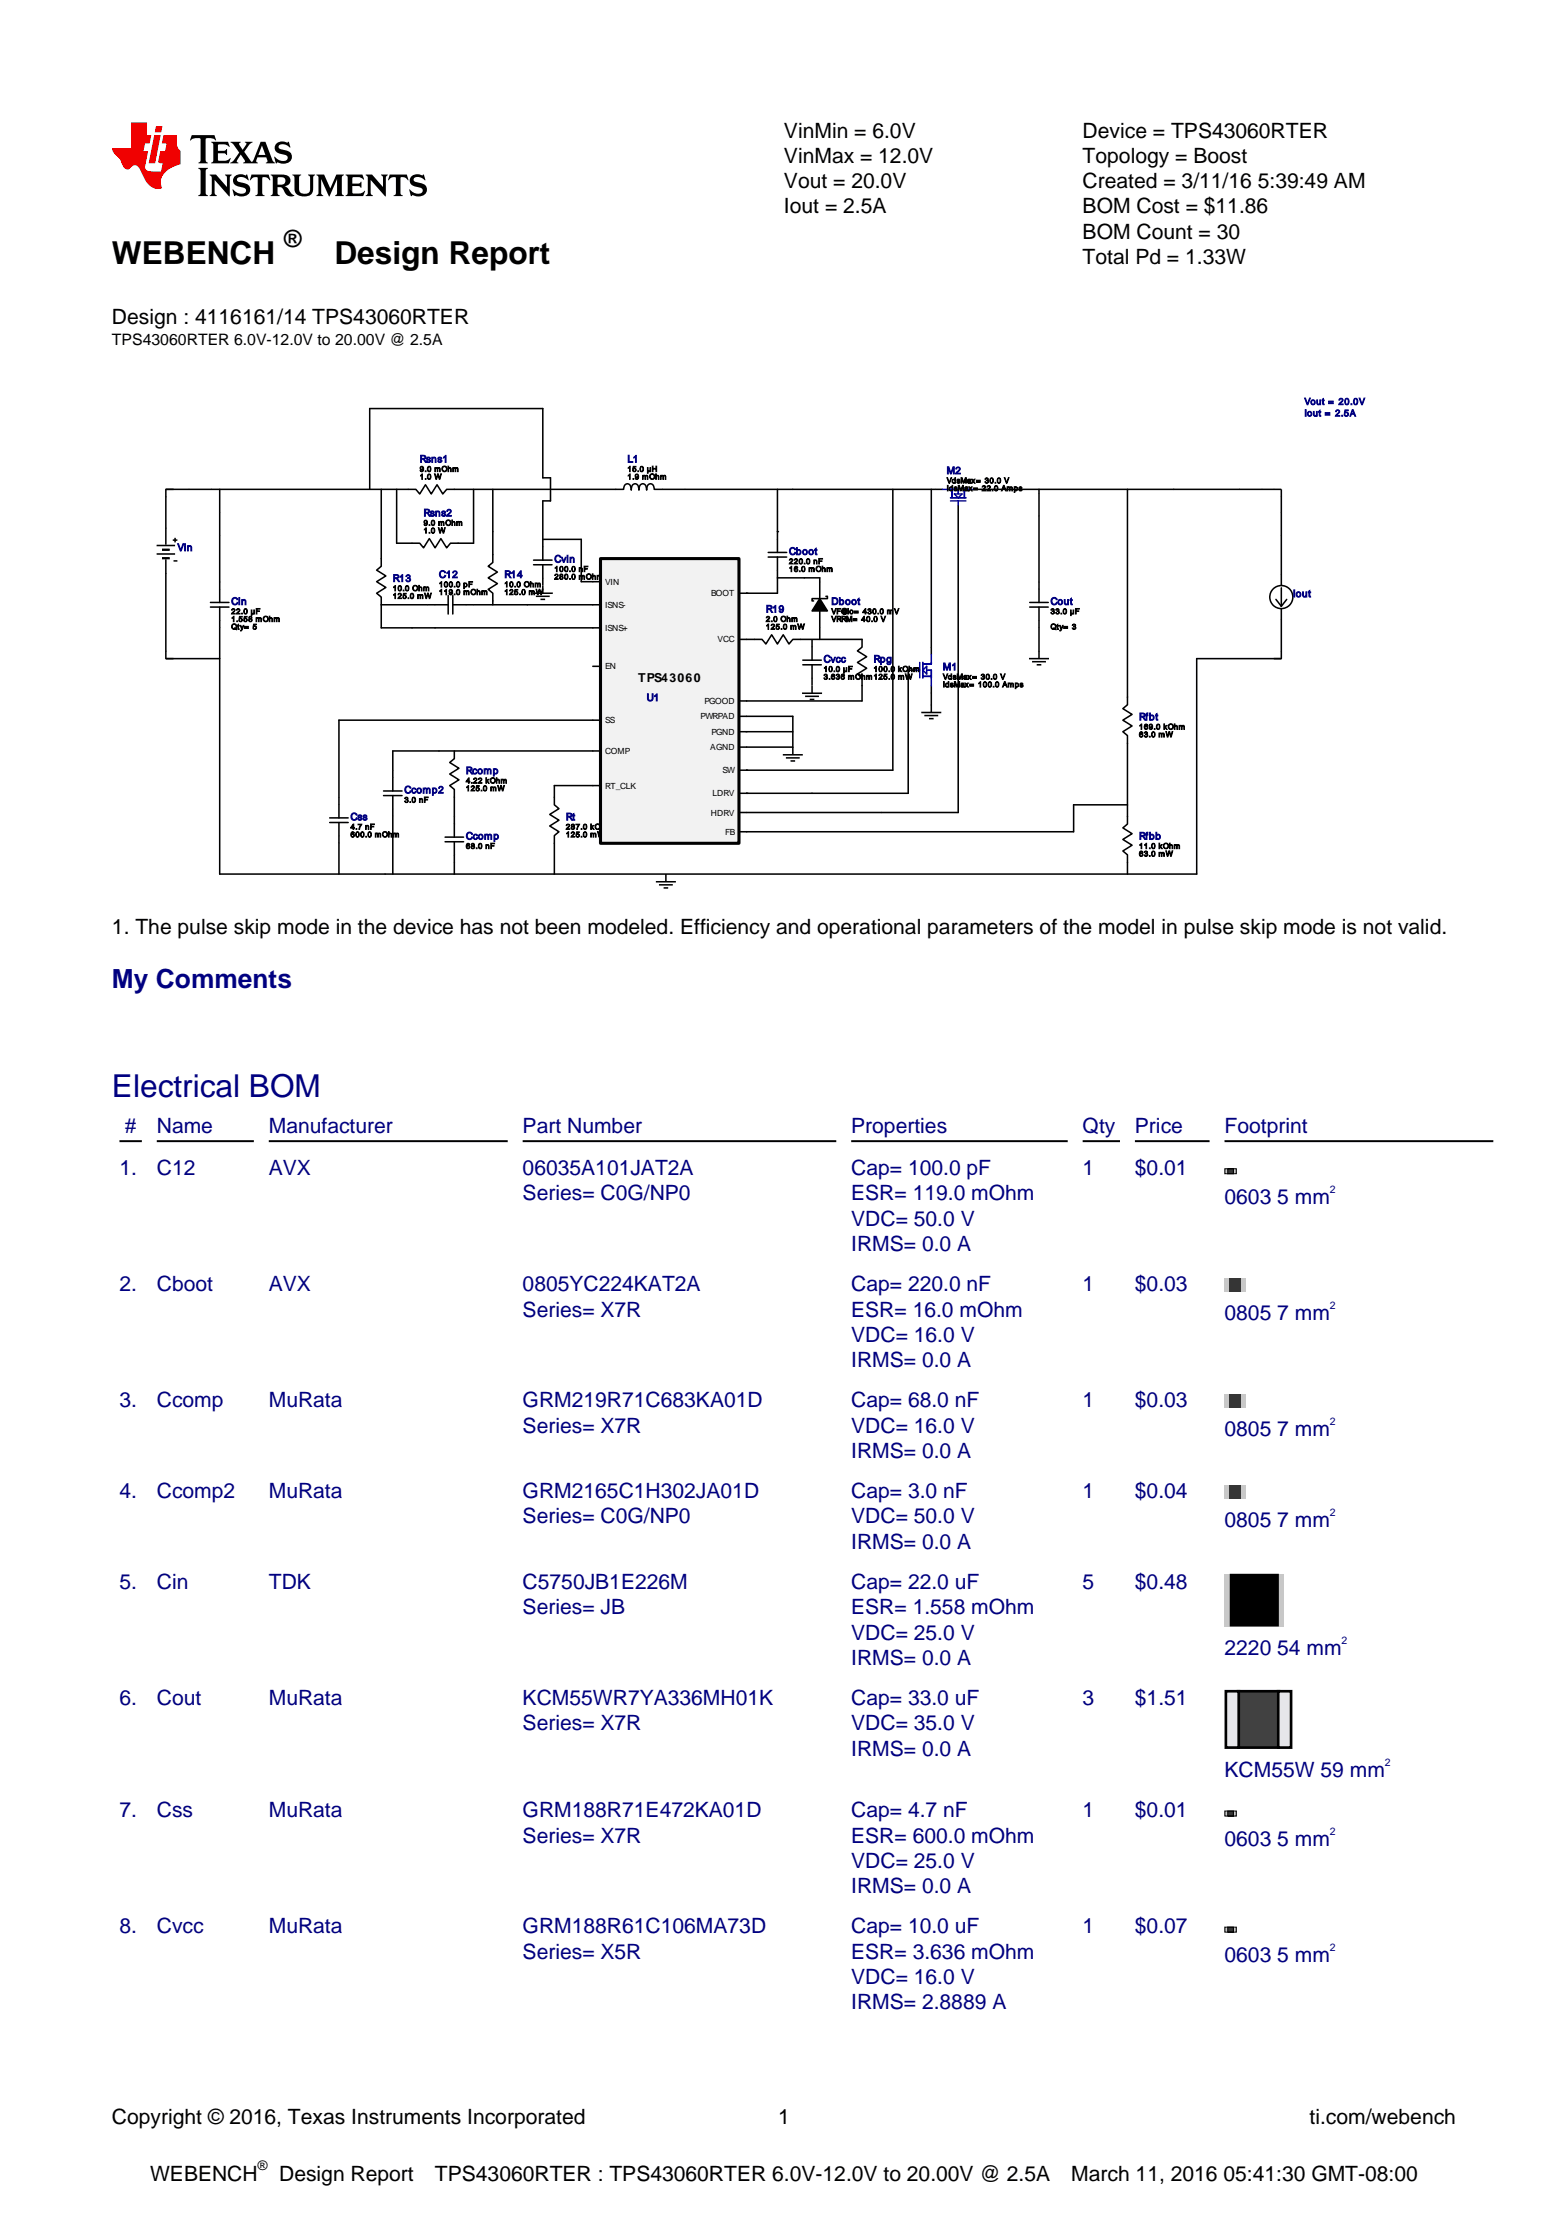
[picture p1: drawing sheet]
<svg xmlns="http://www.w3.org/2000/svg" width="210mm" height="297mm" viewBox="0 0 210 297" stroke-linecap="round" stroke-linejoin="round" font-family="sans-serif">
<defs><g id="words">
<g font-size="4.2">
<text x="15" y="35.3">WEBENCH</text>
<text x="44.8" y="35.3">Design Report</text>
</g>
<text font-size="4.2" fill="#000080" x="15" y="146.8">Electrical BOM</text>
<text font-size="3.5" fill="#008" x="15" y="132.3">My Comments</text>
<text font-size="3.2" x="38" y="33">®</text>
<g font-size="2.8">
<text x="105" y="18.4">VinMin = 6.0V</text>
<text x="105" y="21.8">VinMax = 12.0V</text>
<text x="145" y="18.4">Device = TPS43060RTER</text>
<text x="145" y="21.8">Topology = Boost</text>
<text x="105" y="25.2">Vout = 20.0V</text>
<text x="105" y="28.6">Iout = 2.5A</text>
<text x="145" y="25.2">Created = 3/11/16 5:39:49 AM</text>
<text x="145" y="28.6">BOM Cost = $11.86</text>
<text x="145" y="32">BOM Count = 30</text>
<text x="145" y="35.3">Total Pd = 1.33W</text>
<text x="15" y="43.4">Design : 4116161/14 TPS43060RTER</text>
<text x="15" y="125.1">1. The pulse skip mode in the device has not been modeled. Efficiency and operational parameters of the model in pulse skip mode is not valid.</text>
<text x="15" y="284.4">Copyright © 2016, Texas Instruments Incorporated</text>
<text x="104.2" y="284.4">1</text>
<text x="175.4" y="284.4">ti.com/webench</text>
<text x="20.1" y="292">WEBENCH</text>
<text x="37.4" y="292">Design Report</text>
<text x="58.2" y="292">TPS43060RTER : TPS43060RTER 6.0V-12.0V to 20.00V @ 2.5A</text>
<text x="143.5" y="292">March 11, 2016 05:41:30 GMT-08:00</text>
</g>
<g font-size="2.8" fill="#000080">
<text x="16.7" y="151.7">#</text>
<text x="21" y="151.7">Name</text>
<text x="36" y="151.7">Manufacturer</text>
<text x="70" y="151.7">Part Number</text>
<text x="114" y="151.7">Properties</text>
<text x="145" y="151.7">Qty</text>
<text x="152" y="151.7">Price</text>
<text x="164" y="151.7">Footprint</text>
<text x="16" y="157.4">1.</text>
<text x="21" y="157.4">C12</text>
<text x="36" y="157.4">AVX</text>
<text x="70" y="157.4">06035A101JAT2A</text>
<text x="70" y="160.7">Series= C0G/NP0</text>
<text x="114" y="157.4">Cap= 100.0 pF</text>
<text x="114" y="160.7">ESR= 119.0 mOhm</text>
<text x="145" y="157.4">1</text>
<text x="152" y="157.4">$0.01</text>
<text x="164" y="161.2">0603 5 mm</text>
<text x="114" y="164.1">VDC= 50.0 V</text>
<text x="114" y="167.5">IRMS= 0.0 A</text>
<text x="16" y="172.9">2.</text>
<text x="21" y="172.9">Cboot</text>
<text x="36" y="172.9">AVX</text>
<text x="70" y="172.9">0805YC224KAT2A</text>
<text x="114" y="172.9">Cap= 220.0 nF</text>
<text x="145" y="172.9">1</text>
<text x="152" y="172.9">$0.03</text>
<text x="70" y="176.3">Series= X7R</text>
<text x="114" y="176.3">ESR= 16.0 mOhm</text>
<text x="114" y="179.7">VDC= 16.0 V</text>
<text x="164" y="176.7">0805 7 mm</text>
<text x="114" y="183.1">IRMS= 0.0 A</text>
<text x="16" y="188.4">3.</text>
<text x="21" y="188.4">Ccomp</text>
<text x="36" y="188.4">MuRata</text>
<text x="70" y="188.4">GRM219R71C683KA01D</text>
<text x="70" y="191.8">Series= X7R</text>
<text x="114" y="188.4">Cap= 68.0 nF</text>
<text x="114" y="191.8">VDC= 16.0 V</text>
<text x="145" y="188.4">1</text>
<text x="152" y="188.4">$0.03</text>
<text x="114" y="195.2">IRMS= 0.0 A</text>
<text x="164" y="192.3">0805 7 mm</text>
<text x="16" y="200.6">4.</text>
<text x="21" y="200.6">Ccomp2</text>
<text x="36" y="200.6">MuRata</text>
<text x="70" y="200.6">GRM2165C1H302JA01D</text>
<text x="70" y="204">Series= C0G/NP0</text>
<text x="114" y="200.6">Cap= 3.0 nF</text>
<text x="114" y="204">VDC= 50.0 V</text>
<text x="145" y="200.6">1</text>
<text x="152" y="200.6">$0.04</text>
<text x="114" y="207.4">IRMS= 0.0 A</text>
<text x="164" y="204.5">0805 7 mm</text>
<text x="16" y="212.8">5.</text>
<text x="21" y="212.8">Cin</text>
<text x="36" y="212.8">TDK</text>
<text x="70" y="212.8">C5750JB1E226M</text>
<text x="114" y="212.8">Cap= 22.0 uF</text>
<text x="145" y="212.8">5</text>
<text x="152" y="212.8">$0.48</text>
<text x="70" y="216.2">Series= JB</text>
<text x="114" y="216.2">ESR= 1.558 mOhm</text>
<text x="114" y="219.5">VDC= 25.0 V</text>
<text x="164" y="221.6">2220 54 mm</text>
<text x="114" y="222.9">IRMS= 0.0 A</text>
<text x="16" y="228.3">6.</text>
<text x="21" y="228.3">Cout</text>
<text x="36" y="228.3">MuRata</text>
<text x="70" y="228.3">KCM55WR7YA336MH01K</text>
<text x="70" y="231.7">Series= X7R</text>
<text x="114" y="228.3">Cap= 33.0 uF</text>
<text x="114" y="231.7">VDC= 35.0 V</text>
<text x="145" y="228.3">3</text>
<text x="152" y="228.3">$1.51</text>
<text x="114" y="235.1">IRMS= 0.0 A</text>
<text x="164" y="238">KCM55W 59 mm</text>
<text x="16" y="243.4">7.</text>
<text x="21" y="243.4">Css</text>
<text x="36" y="243.4">MuRata</text>
<text x="70" y="243.4">GRM188R71E472KA01D</text>
<text x="114" y="243.4">Cap= 4.7 nF</text>
<text x="145" y="243.4">1</text>
<text x="152" y="243.4">$0.01</text>
<text x="70" y="246.7">Series= X7R</text>
<text x="114" y="246.7">ESR= 600.0 mOhm</text>
<text x="114" y="250.1">VDC= 25.0 V</text>
<text x="164" y="247.2">0603 5 mm</text>
<text x="114" y="253.5">IRMS= 0.0 A</text>
<text x="16" y="258.9">8.</text>
<text x="21" y="258.9">Cvcc</text>
<text x="36" y="258.9">MuRata</text>
<text x="70" y="258.9">GRM188R61C106MA73D</text>
<text x="70" y="262.3">Series= X5R</text>
<text x="114" y="258.9">Cap= 10.0 uF</text>
<text x="114" y="262.3">ESR= 3.636 mOhm</text>
<text x="145" y="258.9">1</text>
<text x="152" y="258.9">$0.07</text>
<text x="164" y="262.7">0603 5 mm</text>
<text x="114" y="265.7">VDC= 16.0 V</text>
<text x="114" y="269.1">IRMS= 2.8889 A</text>
</g>
<text font-size="2.1" x="15" y="46.2">TPS43060RTER 6.0V-12.0V to 20.00V @ 2.5A</text>
<text font-size="1.8" x="34.5" y="290.6">®</text>
<text font-size="1.6" x="85.5" y="91.4">TPS43060</text>
<g font-size="1.4" fill="#000080">
<text x="178.1" y="159.7">2</text>
<text x="178.1" y="175.3">2</text>
<text x="178.1" y="190.8">2</text>
<text x="178.1" y="203">2</text>
<text x="179.7" y="220.2">2</text>
<text x="185.5" y="236.5">2</text>
<text x="178.1" y="245.7">2</text>
<text x="178.1" y="261.3">2</text>
</g>
<g font-size="1.3" fill="#000080">
<text x="56.2" y="61.9">Rsns1</text>
<text x="84" y="61.9">L1</text>
<text x="126.8" y="63.5">M2</text>
<text x="56.7" y="69.1">Rsns2</text>
<text x="23.8" y="73.8">Vin</text>
<text x="52.6" y="77.9">R13</text>
<text x="58.8" y="77.4">C12</text>
<text x="67.5" y="77.4">R14</text>
<text x="74.2" y="75.3">Cvin</text>
<text x="105.7" y="74.3">Cboot</text>
<text x="31" y="81">Cin</text>
<text x="102.6" y="82">R19</text>
<text x="111.3" y="81">Dboot</text>
<text x="140.7" y="81">Cout</text>
<text x="173.2" y="80">Iout</text>
<text x="110.3" y="88.7">Cvcc</text>
<text x="117" y="88.7">Rpg</text>
<text x="126.3" y="89.7">M1</text>
<text x="86.6" y="93.9">U1</text>
<text x="152.5" y="96.4">Rfbt</text>
<text x="54.2" y="106.2">Ccomp2</text>
<text x="62.4" y="103.6">Rcomp</text>
<text x="46.9" y="109.8">Css</text>
<text x="62.4" y="112.4">Ccomp</text>
<text x="75.8" y="109.8">Rt</text>
<text x="152.5" y="112.4">Rfbb</text>
</g>
<g font-size="1.2" fill="#000080">
<text x="174.7" y="54.2">Vout = 20.0V</text>
<text x="174.7" y="55.7">Iout = 2.5A</text>
</g>
<g font-size="1.1">
<text x="81" y="81.4">ISNS-</text>
<text x="81" y="78.3">VIN</text>
<text x="95.2" y="79.8">BOOT</text>
<text x="81" y="84.5">ISNS+</text>
<text x="81" y="89.6">EN</text>
<text x="96.1" y="86">VCC</text>
<text x="94.4" y="94.3">PGOOD</text>
<text x="81" y="96.8">SS</text>
<text x="81" y="101">COMP</text>
<text x="93.8" y="96.3">PWRPAD</text>
<text x="95.1" y="100.5">AGND</text>
<text x="95.3" y="98.4">PGND</text>
<text x="81" y="105.6">RT_CLK</text>
<text x="95.4" y="106.6">LDRV</text>
<text x="96.8" y="103.5">SW</text>
<text x="95.2" y="109.2">HDRV</text>
<text x="97.1" y="111.8">FB</text>
</g>
<g font-size="1">
<text x="56.2" y="63.2">9.0 mOhm</text>
<text x="56.2" y="64.2">1.0 W</text>
<text x="84" y="63.2">15.0 µH</text>
<text x="84" y="64.2">1.9 mOhm</text>
<text x="126.8" y="64.7">VdsMax= 30.0 V</text>
<text x="126.8" y="65.7">IdsMax= 22.0 Amps</text>
<text x="56.7" y="70.4">9.0 mOhm</text>
<text x="56.7" y="71.4">1.0 W</text>
<text x="74.2" y="76.6">100.0 nF</text>
<text x="74.2" y="77.6">280.0 mOhm</text>
<text x="105.7" y="75.5">220.0 nF</text>
<text x="105.7" y="76.6">16.0 mOhm</text>
<text x="31" y="82.2">22.0 µF</text>
<text x="31" y="83.2">1.558 mOhm</text>
<text x="52.6" y="79.1">10.0 Ohm</text>
<text x="52.6" y="80.2">125.0 mW</text>
<text x="58.8" y="78.6">100.0 pF</text>
<text x="58.8" y="79.6">119.0 mOhm</text>
<text x="67.5" y="78.6">10.0 Ohm</text>
<text x="67.5" y="79.6">125.0 mW</text>
<text x="102.6" y="83.2">2.0 Ohm</text>
<text x="111.3" y="82.2">VF@Io= 430.0 mV</text>
<text x="111.3" y="83.2">VRRM= 40.0 V</text>
<text x="140.7" y="82.2">33.0 µF</text>
<text x="31" y="84.3">Qty= 5</text>
<text x="102.6" y="84.3">125.0 mW</text>
<text x="110.3" y="89.9">10.0 µF</text>
<text x="117" y="89.9">100.0 kOhm</text>
<text x="140.7" y="84.3">Qty= 3</text>
<text x="110.3" y="91">3.636 mOhm 125.0 mW</text>
<text x="126.3" y="91">VdsMax= 30.0 V</text>
<text x="126.3" y="92">IdsMax= 100.0 Amps</text>
<text x="152.5" y="97.7">169.0 kOhm</text>
<text x="152.5" y="98.7">63.0 mW</text>
<text x="54.2" y="107.5">3.0 nF</text>
<text x="62.4" y="104.9">4.22 kOhm</text>
<text x="62.4" y="105.9">125.0 mW</text>
<text x="46.9" y="111.1">4.7 nF</text>
<text x="46.9" y="112.1">600.0 mOhm</text>
<text x="62.4" y="113.6">68.0 nF</text>
<text x="75.8" y="111.1">287.0 kOhm</text>
<text x="75.8" y="112.1">125.0 mW</text>
<text x="152.5" y="113.6">11.0 kOhm</text>
<text x="152.5" y="114.7">63.0 mW</text>
</g>
</g></defs>
<path d="M55.2 23.5a.81 .81 0 0 0-.3 .9 .81 .81 0 0 0 .8 .6l.7 .2 .2 .3a.65 .65 0 0 1-1 .4l-.3-.1-.4-.5-.1 .1 .2 .9h.2l.1-.2a1.41 1.41 0 0 0 1.8-.4 .87 .87 0 0 0-.8-1.2l-.7-.2-.2-.2a.57 .57 0 0 1 .8-.4l.7 .5 .1-.1-.2-.7h-.2v.1a1.29 1.29 0 0 0-1.4 0zM52.2 23.4l-.2 .7v.1a.78 .78 0 0 1 1-.5v2.1v.2l-.3 .2v.1h1.2v-.1l-.2-.2-.1-.2 .1-2.1a.83 .83 0 0 1 .9 .5l.1-.1-.2-.7zM49 23.4l.2 .3 .1 .1v2l-.1 .2-.2 .3h.9l-.2-.3-.1-.2 .1-1.7 1.9 2.2h.1v-2.5l.2-.4h-.9l.3 .2v1.4l-1.5-1.6zM46.3 23.4l.2 .2 .1 .2v2l-.1 .2-.2 .2v.1h2.3l.3-.7-.1-.1a1.45 1.45 0 0 1-1.6 .4v-1h.9l.2 .2h.1v-.8h-.1l-.2 .3h-.9v-.7v-.1l.2-.1a1.25 1.25 0 0 1 1.3 .4l.1-.1-.3-.6zM42.4 23.4l.2 .2 .1 .2v2l-.1 .2-.2 .3h.9l-.3-.3v-.2v-1.8l1.1 2.3 1-2.3v1.8v.2l-.2 .3h1.2v-.1l-.3-.2v-.2v-2v-.2l.3-.1v-.1h-1.1l-.8 1.8-.8-1.8zM39.2 23.4v.1l.2 .1v.2v1.5a1.24 1.24 0 0 0 1.7 1 .9 .9 0 0 0 .8-1l.1-1.7 .2-.2h-1v.1l.3 .1v.2v1.5a.76 .76 0 0 1-.6 .7 .76 .76 0 0 1-.8-.4v-1.8v-.2l.2-.1v-.1zM37.2 23.8a1.01 1.01 0 0 1 1 .1 .52 .52 0 0 1 0 .6 .52 .52 0 0 1-.5 .2h-.5zM36.3 23.4l.2 .2v.2v2v.2l-.2 .2v.1h1.2v-.1l-.3-.2v-.9a.71 .71 0 0 1 .9 .6 .83 .83 0 0 0 1.3 .4 1.13 1.13 0 0 1-.7-.7l-.6-.5a.76 .76 0 0 0 .8-.7 .76 .76 0 0 0-.8-.8zM33.7 23.4l-.2 .7v.1a.78 .78 0 0 1 1-.5v2.1v.2l-.3 .2v.1h1.2v-.1l-.2-.2-.1-.2 .1-2.1a.83 .83 0 0 1 .9 .5l.1-.1-.2-.7zM31.5 23.5a.81 .81 0 0 0-.3 .9 .81 .81 0 0 0 .8 .6l.8 .2 .2 .3a.65 .65 0 0 1-1 .4l-.3-.1-.5-.5-.1 .1 .3 .9h.1l.1-.2a1.41 1.41 0 0 0 1.9-.4 .87 .87 0 0 0-.9-1.2l-.7-.2-.2-.2a.57 .57 0 0 1 .9-.4l.6 .5 .1-.1-.2-.7h-.1l-.1 .1a1.29 1.29 0 0 0-1.4 0zM28.1 23.4l.2 .3 .1 .1v2l-.1 .2-.2 .3h.9l-.2-.3-.1-.2 .1-1.7 1.9 2.2h.1v-2.5l.2-.4h-.9l.3 .2v1.4l-1.5-1.6zM26.6 22.5v.1l.2 .1 .1 .3v2.8l-.1 .2-.2 .2v.1h1.3v-.1l-.3-.2-.1-.2v-2.8l.1-.3 .3-.1v-.1zM37.1 19.2a.81 .81 0 0 0-.3 .9 .81 .81 0 0 0 .8 .5l.7 .2 .2 .3a.64 .64 0 0 1-.9 .4l-.3-.1-.5-.4h-.1l.2 .9h.2l.1-.2a1.4 1.4 0 0 0 1.8-.4 .87 .87 0 0 0-.8-1.2l-.7-.2-.2-.2a.57 .57 0 0 1 .8-.4l.7 .5 .1-.1-.2-.7h-.2v.1a1.28 1.28 0 0 0-1.4 .1zM35.1 19.5l.4 1.2h-.9zM30.9 19v.1l.4 .3 .7 1-.6 1-.2 .2-.4 .2v.1h1.1l-.2-.3 .5-.9 .6 .9-.2 .2v.1h1.9l-.2-.3 .2-.5h1.2l.1 .5-.2 .3h1.2l-.3-.5-1-2.4h-.6l-.9 2.3-.3 .4-1-1.4 .6-.9 .5-.3v-.1h-1l.2 .2-.5 .9-.5-.8 .2-.3zM28.3 19l.2 .2 .1 .3v1.9l-.1 .2-.2 .2v.1h2.3l.3-.7-.1-.1a1.45 1.45 0 0 1-1.6 .4v-1l.9 .1 .2 .2h.1v-.8h-.1l-.2 .2h-.9v-.7v-.1l.2-.1a1.25 1.25 0 0 1 1.3 .4l.1-.1-.3-.6zM25.7 18.1l-.3 .7h.1a1.15 1.15 0 0 1 1.3-.3l.1 2.9-.1 .2-.2 .3h1.2l-.2-.3-.1-.2v-2.7l.1-.2h.2a1.06 1.06 0 0 1 1.1 .3h.1l-.3-.7z" fill="#000"/>
<path d="M20.9 16.9l-.2 .8h.9l.2-.8zM20.7 18.1l-.8 3.8h.9l.7-3.8zM17.6 16.4v3.4h-2.6a2.07 2.07 0 0 0 .9 1.4l.4 .6a1.11 1.11 0 0 0 .8 .9l.3-.1a.73 .73 0 0 1 .6-.4 .73 .73 0 0 1 .7 .4l.2 .4a3.4 3.4 0 0 0 1.8 2.2 1.3 1.3 0 0 0 1 0 1.84 1.84 0 0 1 .8-2.4l.8-.5 .9-.3v-1.8a1.13 1.13 0 0 1-.5-1v-1.1h-1.8l-.2 1.1h.6l-.2 1h-.6l-.3 1.2a.38 .38 0 0 0 .2 .5h.4l-.2 1.1a4 4 0 0 1-2-.2 1.19 1.19 0 0 1-.1-1l.3-1.6h-.6l.2-1h.6l.3-1.1h-.6v-1.7z" fill="#f00000"/>
<g fill="none" stroke="#000" stroke-width=".21">
<path d="M22.2 65.5h1M25.3 65.5h3.1M29.4 68.6v3.1M29.4 77.9v2.8M51.1 74.8v1l-.7 .5 1.3 .8-1.3 .8 1.3 .8-1.3 .7 .7 .6v1M54.7 65.5h1l.5 .6 .8-1.2 .8 1.2 .7-1.2 .8 1.2 .5-.6h1M55.2 72.7h1l.5 .7 .8-1.3 .8 1.3 .7-1.3 .8 1.3 .5-.7h1.1M60 79.7v2.5M60.6 79.7v2.5M66 74.3v1l-.6 .5 1.2 .8-1.2 .8 1.2 .7-1.2 .8 .6 .5v1.1M71.4 79.4h2.6M71.5 75h2.4"/>
<path d="M71.5 75.6h2.4M71.8 79.8h1.8M72.7 72.2v2.8M72.7 75.6v3.8M87.6 65.5a.51 .51 0 0 0-.2-.6 .51 .51 0 0 0-.6 .1l-.2 .6v-.1a.55 .55 0 0 0-.7-.7l-.3 .4v.4v-.1a.55 .55 0 0 0-.8-.7l-.2 .4-.1 .4v-.1a.55 .55 0 0 0-.7-.7l-.1 .2-.2 .5h-1M87.6 65.5h4.2M102.9 74h2.5M102.9 74.6h2.5M104.1 71.2v2.8M104.1 74.6v2.8M109.8 77.9v6.2M110.6 79.8h.2v.4h-2v.3h.2"/>
<path d="M125.2 65.5h1.1M128.3 67.6v1M130.4 65.5h1M139.2 66v3.1M139.2 77.9v2.8M165.9 65.5h3.1M170.6 65.5h1M22.2 88.2h1M28.2 80.7h2.5M28.2 81.3h2.5M29.4 81.3v2.8M57.2 81h2.8"/>
<path d="M60.6 81h2.8M72.4 80.3h.6M101 85.6h1.1l.5 .6 .7-1.2 .8 1.2 .8-1.2 .8 1.2 .5-.6h1M107.4 92.8h2.7M107.5 88.4h2.5M107.5 89h2.5M107.8 93.2h1.9M108.4 93.7h.7M108.8 85.6v2.8M108.8 89v3.8M109.8 80.2l1 1.6h-2zM115.5 85.6v1l-.7 .6 1.3 .7-1.3 .8 1.3 .8-1.3 .8 .7 .5v1"/>
<path d="M121.6 89.7h1.1M123.4 95.4h2.7M123.8 95.8h1.9M124.4 96.2h.6M124.7 94.4v1M124.7 86.6v1.1M124.7 91.8v1M137.8 88.2h2.7M137.9 80.7h2.5M137.9 81.3h2.5M138.2 88.6h1.9M138.8 89h.7"/>
<path d="M139.2 81.3v2.8M139.2 87.2v1M151 93.3v1.1l-.6 .5 1.2 .8-1.2 .7 1.2 .8-1.2 .8 .6 .5v1M170.6 88.2h1M44.2 109.5h2.4M44.2 110.1h2.4M45.4 106.7v2.8M45.4 110.1v2.8M51.4 105.9h2.4M51.4 106.5h2.4M52.6 103.1v2.8M52.6 106.5v2.8"/>
<path d="M59.6 112.1h2.5M59.6 112.7h2.5M60.8 100.6v1l-.6 .5 1.3 .8-1.3 .7 1.3 .8-1.3 .8 .6 .5v1M60.8 109.3v2.8M60.8 112.7v2.8M74.2 106.7v1.1l.7 .5-1.3 .8 1.3 .7-1.3 .8 1.3 .8-.7 .5v1M87.8 118.1h2.7M88.3 118.5h1.8M88.9 118.9h.6M89.2 117v1.1M104.8 101.1h2.7M105.3 101.5h1.8"/>
<path d="M105.9 101.9h.6M106.2 100v1.1M151 109.3v1l-.6 .6 1.2 .7-1.2 .8 1.2 .8-1.2 .8 .6 .5v1"/>
</g>
<path d="M109.8 80.2l1 1.6h-2z" fill="#000"/>
<g fill="none" stroke="#00f" stroke-width=".21">
<path d="M126.3 65.5h2v.6M127.3 66.7h2.1M127.3 67.1h2.1M127.5 65.5v1.2M127.8 66.1h1l-.5 .6zM128.3 67.1v.5M130.4 65.5h-1.2v1.2M122.7 89.7h.5M123.2 88.7v2.1M123.6 88.7v2.1M123.6 90.6h1.1M123.6 89.7l.5-.5v1.1z"/>
<path d="M124.1 89.7h.6v2.1M124.7 87.7v1.2h-1.1"/>
</g>
<path d="M80.4 74.8h18.6v38.1h-18.6z" fill="#f2f2f2"/>
<path d="M80.4 74.8h18.6v38.1h-18.6z" fill="none" stroke="#000" stroke-width=".41"/>
<g fill="none" stroke="#000" stroke-width=".21">
<path d="M21 73h2.4M21 74.2h2.4M21.7 73.6h1M21.7 73.7h1M21.7 74.8h1M21.7 74.7h1M22.2 74.9v13.3h7.2M23.1 72.3h.7M23.2 75.1h.6M23.4 72v.6M25.3 65.5h-3.1v7.4M28.4 65.5h26.3"/>
<path d="M29.4 65.5v3.1M29.4 71.7v6.2M49.5 65.5v-10.8h23.2v9.3h1v3.1h-1v5.1h5.1v5.7h2.6M51.1 65.5v9.3M53.1 65.5v7.2h2.1M60.8 65.5h21.7M63.4 65.5v7.2h-2M66 65.5v8.8M91.8 65.5h33.4M100 79.4h.1M104.1 71.2h.1M104.1 65.5v5.7"/>
<path d="M109.8 77.9v-.5h-5.7v2h-5.1M119.6 65.5v37.6h-20.6M124.7 65.5v21.1M128.3 68.6v40.2h-29.3M131.4 65.5h34.5M139.2 65.5v.5M139.2 69.1v8.8M151 65.5v27.8M169 65.5h1.6M171.6 78.4a1.55 1.55 0 0 0-1.5 1.6 1.55 1.55 0 0 0 1.5 1.5M171.6 78.4a1.55 1.55 0 0 1 1.6 1.6 1.55 1.55 0 0 1-1.6 1.5M171.6 65.5v12.9"/>
<path d="M171.6 78.7v2.5M57.2 81h-6.1v3.1h29.3M63.4 81h17M66 80.5v.5M79.4 89.2h1M80.4 96.4h-35v10.3M99 95.9h7.2v4.1h-7.2M101 85.6h-2M106.2 98h-7.2M107.2 85.6h8.3M109.8 84.1v1.5M115.5 91.8v2.1h-16.5"/>
<path d="M121.6 89.7v16.5h-22.6M124.7 92.8v1.6M139.2 84.1v3.1M151 99.5v9.8M170.9 80.3l.7 .9M171.6 81.5v6.7h-11.3v28.8h-130.9v-32.9M172.3 80.3l-.7 .9M45.4 112.9v4.1M52.6 109.3v7.7M60.8 106.7v2.6M60.8 115.5v1.5M74.2 112.9v4.1"/>
<path d="M80.4 105.2h-6.2v1.5M80.4 100.6h-27.8v2.5M100 106.2h.1M100 103.1h.1M151 107.8h-7.2v3.6h-44.8M151 115.5v1.5"/>
</g>
<path d="M16 152.8h3M21 152.8h13M36 152.8h32M70 152.8h42M114 152.8h29M145 152.8h5M152 152.8h10M164 152.8h36" fill="none" stroke="#000" stroke-width=".26"/>
<path d="M164 156.5h1.6v.7h-1.6z" fill="#cbcbcb"/>
<path d="M164.4 156.5h.8v.7h-.8z" fill="#363636"/>
<path d="M164 156.5h1.6v.7h-1.6zM164.4 156.5h.8v.7h-.8z" fill="none" stroke="#000" stroke-width=".13"/>
<path d="M164 171.1h2.8v1.8h-2.8z" fill="#cbcbcb"/>
<path d="M164.6 171.1h1.6v1.8h-1.6z" fill="#363636"/>
<path d="M164 186.7h2.8v1.7h-2.8z" fill="#cbcbcb"/>
<path d="M164.6 186.7h1.6v1.7h-1.6z" fill="#363636"/>
<path d="M164 198.8h2.8v1.8h-2.8z" fill="#cbcbcb"/>
<path d="M164.6 198.8h1.6v1.8h-1.6z" fill="#363636"/>
<path d="M164 210.7h8v7.1h-8z" fill="#ccc"/>
<g fill="#000">
<path d="M164.8 210.8h6.4v6.9h-6.4z"/>
<path d="M164.9 211h6.2v6.6h-6.2zM164.7 210.7v7.1h6.6v-7.1z"/>
</g>
<path d="M165.8 226.5h5.5v7.5h-5.5z" fill="#404040"/>
<path d="M165.8 226.5h5.5v7.5h-5.5z" fill="none" stroke="#000" stroke-width=".36"/>
<path d="M171.2 226.5h1.7v7.5h-1.7z" fill="#e6e6e6"/>
<path d="M171.2 226.5h1.7v7.5h-1.7z" fill="none" stroke="#000" stroke-width=".36"/>
<path d="M164.2 226.5h1.7v7.5h-1.7z" fill="#e6e6e6"/>
<path d="M164.2 226.5h1.7v7.5h-1.7z" fill="none" stroke="#000" stroke-width=".36"/>
<path d="M164 242.5h1.6v.7h-1.6z" fill="#cbcbcb"/>
<path d="M164.4 242.5h.8v.7h-.8z" fill="#363636"/>
<path d="M164 242.5h1.6v.7h-1.6zM164.4 242.5h.8v.7h-.8z" fill="none" stroke="#000" stroke-width=".13"/>
<path d="M164 258h1.6v.7h-1.6z" fill="#cbcbcb"/>
<path d="M164.4 258h.8v.7h-.8z" fill="#363636"/>
<path d="M164 258h1.6v.7h-1.6zM164.4 258h.8v.7h-.8z" fill="none" stroke="#000" stroke-width=".13"/>
<use href="#words"/>
</svg>
